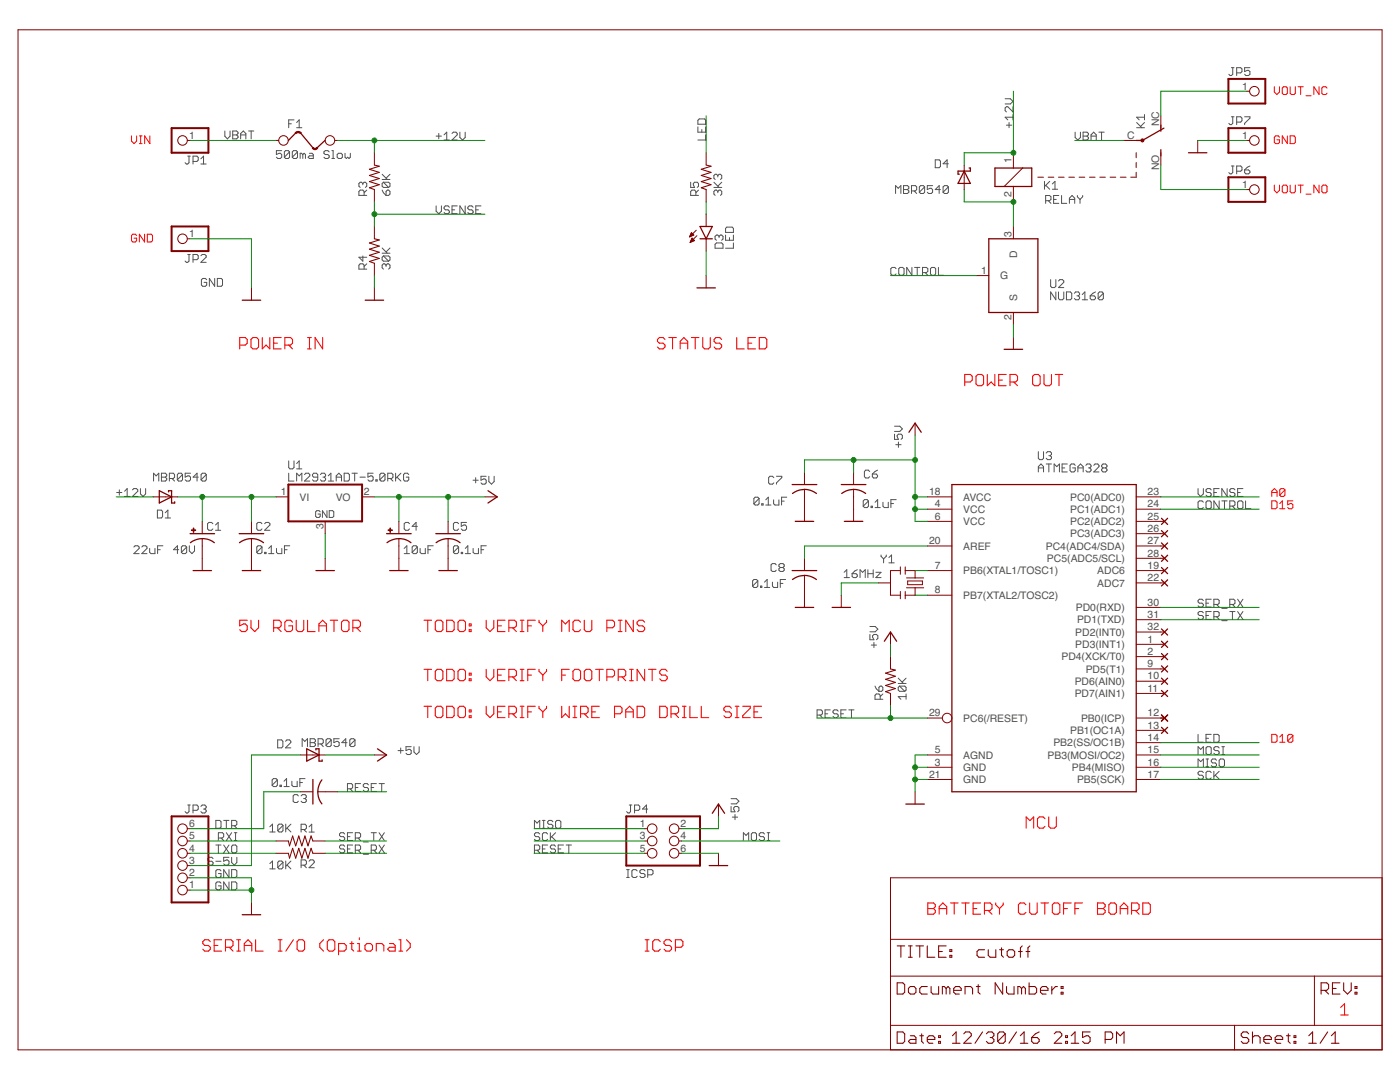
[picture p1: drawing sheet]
<svg xmlns="http://www.w3.org/2000/svg" width="279mm" height="216mm" viewBox="0 0 279 216" stroke-linecap="round" stroke-linejoin="round" font-family="sans-serif">
<defs><g id="words">
<g font-size="2.1" fill="#505050">
<text x="247.9" y="17.9">1</text>
<text x="37.7" y="27.7">1</text>
<text x="224.9" y="27.7">C</text>
<text x="231.3" y="25.2" transform="rotate(-90 231.3 25.2)">NC</text>
<text x="247.9" y="27.7">1</text>
<text x="201.9" y="32.6" transform="rotate(-90 201.9 32.6)">1</text>
<text x="231.3" y="33.9" transform="rotate(-90 231.3 33.9)">NO</text>
<text x="201.9" y="39.3" transform="rotate(-90 201.9 39.3)">2</text>
<text x="247.9" y="37.5">1</text>
<text x="37.7" y="47.3">1</text>
<text x="201.9" y="47.3" transform="rotate(-90 201.9 47.3)">3</text>
<text x="203" y="51.4" transform="rotate(-90 203 51.4)">D</text>
<text x="195.8" y="54.7">1</text>
<text x="199.6" y="55.7">G</text>
<text x="201.9" y="63.9" transform="rotate(-90 201.9 63.9)">2</text>
<text x="203" y="60.1" transform="rotate(-90 203 60.1)">S</text>
<text x="56" y="98.8">1</text>
<text x="59.8" y="99.9">VI</text>
<text x="67" y="99.9">VO</text>
<text x="72.6" y="98.8">2</text>
<text x="185.4" y="98.8">18</text>
<text x="186.6" y="101.2">4</text>
<text x="192.2" y="99.9">AVCC</text>
<text x="213.6" y="99.9">PC0(ADC0)</text>
<text x="229" y="98.8">23</text>
<text x="229" y="101.2">24</text>
<text x="64.6" y="105.6" transform="rotate(-90 64.6 105.6)">3</text>
<text x="186.6" y="103.7">6</text>
<text x="192.2" y="102.3">VCC</text>
<text x="192.2" y="104.8">VCC</text>
<text x="213.6" y="102.3">PC1(ADC1)</text>
<text x="213.6" y="104.8">PC2(ADC2)</text>
<text x="213.6" y="107.2">PC3(ADC3)</text>
<text x="229" y="103.7">25</text>
<text x="229" y="106.2">26</text>
<text x="185.4" y="108.6">20</text>
<text x="186.6" y="113.5">7</text>
<text x="192.2" y="109.7">AREF</text>
<text x="208.7" y="109.7">PC4(ADC4/SDA)</text>
<text x="209" y="112.1">PC5(ADC5/SCL)</text>
<text x="229" y="113.5">19</text>
<text x="229" y="108.6">27</text>
<text x="229" y="111.1">28</text>
<text x="186.6" y="118.4">8</text>
<text x="192.2" y="114.6">PB6(XTAL1/TOSC1)</text>
<text x="192.2" y="119.5">PB7(XTAL2/TOSC2)</text>
<text x="219" y="114.6">ADC6</text>
<text x="219" y="117.1">ADC7</text>
<text x="229" y="116">22</text>
<text x="214.7" y="122">PD0(RXD)</text>
<text x="214.9" y="124.4">PD1(TXD)</text>
<text x="229" y="120.9">30</text>
<text x="229" y="123.3">31</text>
<text x="229" y="125.8">32</text>
<text x="211.8" y="131.8">PD4(XCK/T0)</text>
<text x="214.6" y="126.9">PD2(INT0)</text>
<text x="214.6" y="129.3">PD3(INT1)</text>
<text x="229" y="128.2">1</text>
<text x="229" y="130.7">2</text>
<text x="214.5" y="136.7">PD6(AIN0)</text>
<text x="216.7" y="134.2">PD5(T1)</text>
<text x="229" y="133.1">9</text>
<text x="229" y="135.6">10</text>
<text x="185.4" y="142.9">29</text>
<text x="214.5" y="139.1">PD7(AIN1)</text>
<text x="229" y="142.9">12</text>
<text x="229" y="138">11</text>
<text x="192.2" y="144">PC6(/RESET)</text>
<text x="210.2" y="148.9">PB2(SS/OC1B)</text>
<text x="213.6" y="146.5">PB1(OC1A)</text>
<text x="215.7" y="144">PB0(ICP)</text>
<text x="229" y="145.4">13</text>
<text x="229" y="147.8">14</text>
<text x="185.4" y="155.2">21</text>
<text x="186.6" y="150.3">5</text>
<text x="186.6" y="152.7">3</text>
<text x="192.2" y="151.4">AGND</text>
<text x="192.2" y="153.8">GND</text>
<text x="209.1" y="151.4">PB3(MOSI/OC2)</text>
<text x="213.9" y="153.8">PB4(MISO)</text>
<text x="229" y="150.3">15</text>
<text x="229" y="152.7">16</text>
<text x="229" y="155.2">17</text>
<text x="192.2" y="156.3">GND</text>
<text x="214.9" y="156.3">PB5(SCK)</text>
<text x="37.7" y="167.5">5</text>
<text x="37.7" y="165">6</text>
<text x="127.7" y="165">1</text>
<text x="127.7" y="167.5">3</text>
<text x="135.8" y="165">2</text>
<text x="135.8" y="167.5">4</text>
<text x="37.7" y="172.4">3</text>
<text x="37.7" y="169.9">4</text>
<text x="127.7" y="169.9">5</text>
<text x="135.8" y="169.9">6</text>
<text x="37.7" y="177.3">1</text>
<text x="37.7" y="174.8">2</text>
</g>
</g></defs>
<path d="M207.1 35.4h1.1M209.2 35.4h1.1M211.3 35.4h1M213.3 35.4h1.1M215.4 35.4h1.1M217.4 35.4h1.1M219.5 35.4h1.1M221.6 35.4h1.1M223.6 35.4h1.1M226.8 30.5v1M226.8 32.4v1M226.8 34.4v1h-1.1" fill="none" stroke="#808000" stroke-width=".25"/>
<g fill="none" stroke="#f00" stroke-width=".21">
<path d="M47.8 68.9h1.2l.3-.4v-.8l-.3-.3h-1.2v2.2M50.5 67.4h.7l.4 .3v1.5l-.4 .4h-.7l-.4-.4v-1.5zM52.3 67.4v2.2l.8-.7 .7 .7v-2.2M54.6 68.5h.8M56.1 67.4h-1.5v2.2h1.5M56.9 68.9h1.1l.4-.4v-.8l-.4-.3h-1.1v2.2M57.6 68.9l.8 .7M61.4 67.4h.7M61.4 69.6h.7M61.8 67.4v2.2M64.4 67.4v2.2l-1.5-2.2v2.2M132.7 67.7l-.4-.3h-.7l-.4 .3v.4l.4 .4h.7l.4 .4v.3l-.4 .4h-.7l-.4-.4"/>
<path d="M133.5 67.4h1.5M134.2 67.4v2.2M135.7 68.5h1.5M135.7 69.6v-1.5l.8-.7 .7 .7v1.5M138 67.4h1.5M138.7 67.4v2.2M140.3 67.4v1.8l.3 .4h.8l.4-.4v-1.8M144 67.7l-.4-.3h-.7l-.4 .3v.4l.4 .4h.7l.4 .4v.3l-.4 .4h-.7l-.4-.4M147 67.4v2.2h1.5M149.3 68.5h.7M150.8 67.4h-1.5v2.2h1.5M151.5 67.4h1.2l.3 .3v1.5l-.3 .4h-1.2z"/>
<path d="M192.5 76.2h1.2l.3-.4v-.7l-.3-.4h-1.2v2.3M194.8 75.1l.4-.4h.7l.4 .4v1.5l-.4 .4h-.7l-.4-.4zM197 74.7v2.3l.8-.8 .7 .8v-2.3M199.3 75.8h.7M200.8 74.7h-1.5v2.3h1.5M201.6 76.2h1.1l.4-.4v-.7l-.4-.4h-1.1v2.3M202.3 76.2l.8 .8M206.1 75.1l.4-.4h.7l.4 .4v1.5l-.4 .4h-.7l-.4-.4zM208.3 74.7v1.9l.4 .4h.8l.3-.4v-1.9M210.6 74.7h1.5M211.3 74.7v2.3M49.3 123.8h-1.5v1.1l.8-.4h.4l.3 .4v.7l-.3 .4h-.8l-.4-.4"/>
<path d="M50.1 123.8v1.5l.7 .7 .8-.7v-1.5M54.6 125.3h1.1l.4-.4v-.8l-.4-.3h-1.1v2.2M55.4 125.3l.7 .7M58.4 124.1l-.4-.3h-.8l-.3 .3v1.5l.3 .4h.8l.4-.4v-.7h-.8M59.1 123.8v1.8l.4 .4h.8l.3-.4v-1.8M61.4 123.8v2.2h1.5M63.6 124.9h1.6M63.6 126v-1.5l.8-.7 .8 .7v1.5M65.9 123.8h1.5M66.7 123.8v2.2M68.5 123.8h.8l.4 .3v1.5l-.4 .4h-.8l-.3-.4v-1.5zM70.4 125.3h1.1l.4-.4v-.8l-.4-.3h-1.1v2.2"/>
<path d="M71.2 125.3l.7 .7M84.6 123.8h1.5M84.6 133.6h1.5M85.4 123.8v2.2M85.4 133.6v2.2M86.9 124.1l.3-.3h.8l.4 .3v1.5l-.4 .4h-.8l-.3-.4zM87.2 133.6h.8l.4 .3v1.5l-.4 .4h-.8l-.3-.4v-1.5zM89.1 123.8h1.2l.3 .3v1.5l-.3 .4h-1.2zM89.1 133.6h1.2l.3 .3v1.5l-.3 .4h-1.2zM91.8 133.6h.7l.4 .3v1.5l-.4 .4h-.7l-.4-.4v-1.5zM91.8 123.8h.7l.4 .3v1.5l-.4 .4h-.7l-.4-.4v-1.5zM93.6 124.5h.4v.4h-.4z"/>
<path d="M93.6 125.6h.4v.4h-.4zM93.6 135.4h.4v.4h-.4zM93.6 134.3h.4v.4h-.4zM97 123.8v1.5l.8 .7 .8-.7v-1.5M97 133.6v1.5l.8 .7 .8-.7v-1.5M99.3 124.9h.8M99.3 134.7h.8M100.8 123.8h-1.5v2.2h1.5M100.8 133.6h-1.5v2.2h1.5M101.6 125.3h1.1l.4-.4v-.8l-.4-.3h-1.1v2.2M101.6 135.1h1.1l.4-.4v-.8l-.4-.3h-1.1v2.2M102.3 135.1l.8 .7"/>
<path d="M102.3 125.3l.8 .7M103.8 123.8h.8M103.8 126h.8M103.8 133.6h.8M103.8 135.8h.8M104.2 123.8v2.2M104.2 133.6v2.2M105.3 124.9h.8M105.3 134.7h.8M106.8 123.8h-1.5v2.2M106.8 133.6h-1.5v2.2M107.6 123.8v.3l.7 .8"/>
<path d="M107.6 133.6v.3l.7 .8M108.3 124.9v1.1M108.3 134.7v1.1M109.1 133.6v.3l-.8 .8M109.1 123.8v.3l-.8 .8M112.1 134.7h.7M112.1 126v-2.2l.7 .7 .8-.7v2.2M113.6 133.6h-1.5v2.2M114.7 133.6h.8l.4 .3v1.5l-.4 .4h-.8l-.4-.4v-1.5zM115.9 124.1l-.4-.3h-.8l-.4 .3v1.5l.4 .4h.8l.4-.4M116.6 123.8v1.8l.4 .4h.7l.4-.4v-1.8M117 133.6h.7l.4 .3v1.5l-.4 .4h-.7l-.4-.4v-1.5z"/>
<path d="M118.9 133.6h1.5M119.6 133.6v2.2M121.1 125.3h1.2l.3-.4v-.8l-.3-.3h-1.2v2.2M121.1 135.1h1.2l.3-.4v-.8l-.3-.3h-1.2v2.2M123.4 123.8h.7M123.4 126h.7M123.4 135.1h1.1l.4-.4v-.8l-.4-.3h-1.1v2.2M123.8 123.8v2.2M124.1 135.1l.8 .7M125.6 133.6h.8M125.6 135.8h.8M126 133.6v2.2"/>
<path d="M126.4 123.8v2.2l-1.5-2.2v2.2M128.7 124.1l-.4-.3h-.8l-.4 .3v.4l.4 .4h.8l.4 .4v.3l-.4 .4h-.8l-.4-.4M128.7 133.6v2.2l-1.6-2.2v2.2M129.4 133.6h1.5M130.2 133.6v2.2M133.2 133.9l-.4-.3h-.8l-.3 .3v.4l.3 .4h.8l.4 .4v.3l-.4 .4h-.8l-.3-.4M84.6 140.9h1.5M85.4 140.9v2.3M86.9 141.3l.3-.4h.8l.4 .4v1.5l-.4 .4h-.8l-.3-.4zM89.1 140.9h1.2l.3 .4v1.5l-.3 .4h-1.2zM91.8 140.9h.7l.4 .4v1.5l-.4 .4h-.7l-.4-.4v-1.5zM93.6 141.7h.4v.3h-.4z"/>
<path d="M93.6 142.8h.4v.4h-.4zM97 140.9v1.5l.8 .8 .8-.8v-1.5M99.3 142h.8M100.8 140.9h-1.5v2.3h1.5M101.6 142.4h1.1l.4-.4v-.7l-.4-.4h-1.1v2.3M102.3 142.4l.8 .8M103.8 140.9h.8M103.8 143.2h.8M104.2 140.9v2.3M105.3 142h.8M106.8 140.9h-1.5v2.3M107.6 140.9v.4l.7 .7"/>
<path d="M108.3 142v1.2M109.1 140.9v.4l-.8 .7M112.1 140.9v2.3l.7-.8 .8 .8v-2.3M114.3 140.9h.8M114.3 143.2h.8M114.7 140.9v2.3M115.9 142.4h1.1l.4-.4v-.7l-.4-.4h-1.1v2.3M116.6 142.4l.8 .8M118.1 142h.8M119.6 140.9h-1.5v2.3h1.5M122.6 142.4h1.2l.3-.4v-.7l-.3-.4h-1.2v2.3M124.9 143.2v-1.5l.7-.8 .8 .8v1.5"/>
<path d="M124.9 142h1.5M127.1 140.9h1.2l.4 .4v1.5l-.4 .4h-1.2zM131.7 140.9h1.1l.4 .4v1.5l-.4 .4h-1.1zM133.9 142.4h1.1l.4-.4v-.7l-.4-.4h-1.1v2.3M134.7 142.4l.7 .8M136.2 140.9h.7M136.2 143.2h.7M136.6 140.9v2.3M137.7 140.9v2.3h1.5M140 140.9v2.3h1.5M146 141.3l-.4-.4h-.8l-.3 .4v.4l.3 .3h.8l.4 .4v.4l-.4 .4h-.8l-.3-.4M146.7 140.9h.8"/>
<path d="M146.7 143.2h.8M147.1 140.9v2.3M148.2 140.9h1.5v.4l-1.5 1.5v.4h1.5M150.5 142h.7M152 140.9h-1.5v2.3h1.5M204.8 165.2v-2.2l.7 .7 .8-.7v2.2M208.6 163.4l-.4-.4h-.8l-.3 .4v1.5l.3 .3h.8l.4-.3M209.3 163v1.9l.4 .3h.7l.4-.3v-1.9M42 187.9l-.4-.4h-.7l-.4 .4v.4l.4 .4h.7l.4 .3v.4l-.4 .4h-.7l-.4-.4M42.7 188.7h.8M44.2 187.5h-1.5v2.3h1.5M45 189h1.1l.4-.3v-.8l-.4-.4h-1.1v2.3"/>
<path d="M45.7 189l.8 .8M47.2 189.8h.8M47.2 187.5h.8M47.6 187.5v2.3M48.7 188.7h1.5M48.7 189.8v-1.5l.8-.8 .7 .8v1.5M51 187.5v2.3h1.5M55.5 189.8h.8M55.5 187.5h.8M55.9 187.5v2.3M58.5 187.5l-1.5 2.3M59.3 187.9l.4-.4h.7l.4 .4v1.5l-.4 .4h-.7l-.4-.4z"/>
<path d="M64.6 187.5l-.8 .8v.7l.8 .8M65.7 187.5h.7l.4 .4v1.5l-.4 .4h-.7l-.4-.4v-1.5zM67.6 189.8h1.1l.4-.4v-.7l-.4-.4h-1.1v2.2M69.8 188.3h.8M70.2 187.9v1.5l.4 .4M71.3 189.8h.8M71.3 188.3h.4v1.5M71.7 187.1v.4M72.8 188.7l.4-.4h.8l.3 .4v.7l-.3 .4h-.8l-.4-.4zM75.1 189.8v-1.5h1.1l.4 .4v1.1M77.7 188.3h.8l.4 .4v1.1h-1.2l-.3-.4 .3-.4h1.2M79.6 189.8h.8"/>
<path d="M79.6 187.5h.4v2.3M81.1 187.5l.8 .8v.7l-.8 .8M128.8 189.8h.7M128.8 187.5h.7M129.1 187.5v2.3M131.8 187.9l-.4-.4h-.8l-.3 .4v1.5l.3 .4h.8l.4-.4M134 187.9l-.4-.4h-.7l-.4 .4v.4l.4 .4h.7l.4 .3v.4l-.4 .4h-.7l-.4-.4M134.8 189h1.1l.4-.3v-.8l-.4-.4h-1.1v2.3M185.2 180.2h1.1l.4 .3v.4l-.4 .4 .4 .4v.4l-.4 .3h-1.1zM185.2 181.3h1.1M187.4 181.3h1.5M187.4 182.4v-1.5l.8-.7 .7 .7v1.5"/>
<path d="M189.7 180.2h1.5M190.4 180.2v2.2M191.9 180.2h1.5M192.7 180.2v2.2M194.2 181.3h.7M195.7 180.2h-1.5v2.2h1.5M196.5 181.7h1.1l.4-.4v-.8l-.4-.3h-1.1v2.2M197.2 181.7l.8 .7M198.7 180.2v.3l.8 .8M199.5 181.3v1.1M200.2 180.2v.3l-.7 .8M204.7 180.5l-.3-.3h-.8l-.4 .3v1.6l.4 .3h.8l.3-.3"/>
<path d="M205.5 180.2v1.9l.4 .3h.7l.4-.3v-1.9M207.8 180.2h1.5M208.5 180.2v2.2M210 180.5l.4-.3h.7l.4 .3v1.6l-.4 .3h-.7l-.4-.3zM212.3 181.3h.7M213.8 180.2h-1.5v2.2M214.5 181.3h.8M216 180.2h-1.5v2.2M219 180.2h1.2l.4 .3v.4l-.4 .4 .4 .4v.4l-.4 .3h-1.2zM219 181.3h1.2M221.3 180.5l.4-.3h.7l.4 .3v1.6l-.4 .3h-.7l-.4-.3zM223.6 181.3h1.5"/>
<path d="M223.6 182.4v-1.5l.7-.7 .8 .7v1.5M225.8 181.7h1.1l.4-.4v-.8l-.4-.3h-1.1v2.2M226.6 181.7l.7 .7M228.1 180.2h1.1l.4 .3v1.6l-.4 .3h-1.1zM267.6 201l.7-.7v2.2M267.6 202.5h1.5"/>
</g>
<g fill="none" stroke="#f00" stroke-width=".2">
<path d="M254.3 17.3v1.1l.5 .5 .6-.5v-1.1M255.9 17.6l.3-.3h.5l.2 .3v1l-.2 .3h-.5l-.3-.3zM257.5 17.3v1.3l.2 .3h.6l.2-.3v-1.3M259.1 17.3h1M259.6 17.3v1.6M260.6 19.1h1.1M263.2 17.3v1.6l-1-1.6v1.6M264.8 17.6l-.2-.3h-.5l-.3 .3v1l.3 .3h.5l.2-.3M26.2 27.1v1.1l.6 .5 .5-.5v-1.1M27.8 27.1h.5M27.8 28.7h.5M28.1 27.1v1.6"/>
<path d="M29.9 27.1v1.6l-1-1.6v1.6M254.3 36.9v1.1l.5 .5 .6-.5v-1.1M255.4 27.4l-.3-.3h-.5l-.3 .3v1l.3 .3h.5l.3-.3v-.5h-.6M256.2 36.9h.5l.2 .3v1l-.2 .3h-.5l-.3-.3v-1zM256.9 27.1v1.6l-1-1.6v1.6M257.5 27.1h.8l.2 .3v1l-.2 .3h-.8zM257.5 36.9v1.3l.2 .3h.6l.2-.3v-1.3M259.1 36.9h1M259.6 36.9v1.6M260.6 38.7h1.1M263.2 36.9v1.6l-1-1.6v1.6M264.1 36.9h.5l.2 .3v1l-.2 .3h-.5l-.3-.3v-1z"/>
<path d="M27.3 47l-.3-.3h-.5l-.3 .3v1l.3 .3h.5l.3-.3v-.5h-.5M28.9 46.7v1.6l-1.1-1.6v1.6M29.4 46.7h.8l.2 .3v1l-.2 .3h-.8zM253.8 99.1v-1.1l.5-.5 .6 .5v1.1M253.8 99.9h.8l.3 .3v1.1l-.3 .2h-.8zM253.8 98.3h1.1M256.4 97.7l-.2-.2h-.5l-.3 .2v1.1M256.4 97.7v1.1l-.2 .3h-.5l-.3-.3M256.4 97.7l-1 1.1M258 99.9h-1v.8l.5-.2h.3l.2 .2v.6l-.2 .2h-.6l-.2-.2M255.4 101.5h1M255.4 100.5l.5-.6v1.6"/>
<path d="M253.8 146.5h.8l.3 .3v1l-.3 .3h-.8zM255.4 147.1l.5-.6v1.6M255.4 148.1h1M258 146.8l-.2-.3h-.6l-.2 .3v1M258 146.8v1l-.2 .3h-.6l-.2-.3M258 146.8l-1 1"/>
</g>
<g fill="none" stroke="#505050" stroke-width=".2">
<path d="M200.6 19.7h1l.6 .5-.6 .5h-1M245.7 13.5h.6M246 13.5v1.3l-.3 .3h-.2l-.3-.3M246.8 14.5h.8l.3-.2v-.5l-.3-.3h-.8v1.6M249.4 13.5h-1v.8l.8-.3 .2 .3v.5l-.2 .3h-.6l-.2-.3M37.5 31.2h.5M37.7 31.2v1.3l-.2 .2h-.3l-.3-.2M38.5 32.2h.8l.3-.3v-.5l-.3-.2h-.8v1.5M40.1 32.7h1M40.1 31.7l.5-.5v1.5M44.9 26.1v1.1l.5 .5 .5-.5v-1.1M46.4 26.1h.8l.3 .3v.2l-.3 .3 .3 .3v.2l-.3 .3h-.8z"/>
<path d="M46.4 26.9h.8M48 26.9h1.1M48 27.7v-1.1l.6-.5 .5 .5v1.1M49.6 26.1h1.1M50.1 26.1v1.6M56.2 30.1h-1v.7l.5-.2h.2l.3 .2v.6l-.3 .2h-.5l-.2-.2M57.6 24.7h.5M57.8 30.3l-.3-.2h-.5l-.3 .2v1.1M57.8 30.3v1.1l-.3 .2h-.5l-.3-.2M57.8 30.3l-1.1 1.1M58.7 23.9h-1.1v1.6M59.2 24.4l.5-.5v1.6"/>
<path d="M59.2 25.5h1M59.4 30.3l-.3-.2h-.5l-.3 .2v1.1M59.4 30.3v1.1l-.3 .2h-.5l-.3-.2M59.4 30.3l-1.1 1.1M60.4 30.8l-.2-.2h-.3v1M60.4 30.8v.8M60.4 30.8l.3-.2 .3 .2v.8M61.7 30.6h.6l.2 .2v.8h-.8l-.2-.2 .2-.3h.8M65.7 30.3l-.3-.2h-.5l-.3 .2v.3l.3 .2h.5l.3 .3v.3l-.3 .2h-.5l-.3-.2M66.2 30.1h.3v1.5M66.2 31.6h.6M67.5 30.6h.6l.2 .2v.6l-.2 .2h-.6l-.2-.2v-.6z"/>
<path d="M68.9 30.6v.8l.2 .2 .3-.2 .3 .2 .2-.2v-.8M72.4 36.6l-.3-.2h-.2l-.3 .2v.5l.3 .3M72.4 36.6l.3-.2h.2l.3 .2v.5l-.3 .3M72.4 36.6v.3M72.7 39v-.8l-.3-.3h-.5l-.3 .3v.8h1.6M73.2 37.9l-.5 .6M76.3 37.9l.2 .6 .5 .5M76.3 35.8h1.5M76.3 34.8l1 1M76.5 36.4l-.2 .2v.5l.2 .3h1.1M76.5 36.4h1.1l.2 .2v.5l-.2 .3M76.5 36.4l1.1 1"/>
<path d="M77.3 37.9h.3l.2 .3v.5l-.2 .3h-.6v-.8zM77.8 34.8l-.8 .8M87 27.2h1.1M87.6 26.6v1.1M88.6 26.9l.6-.5v1.5M88.6 27.9h1.1M90.2 26.6l.3-.2h.5l.2 .2v.3l-1 1h1M91.8 26.4v1l.5 .5 .5-.5v-1M137.8 36.4v1h.8l-.2-.8 .2-.2h.5l.3 .2v.5l-.3 .3M138.9 39v-.8l-.3-.3h-.5l-.3 .3v.8h1.6M139.3 25.3v1.1h1.5v-1.1M139.3 24l.3-.3h1l.2 .3v.8h-1.5z"/>
<path d="M139.4 37.9l-.5 .6M140.1 25.8v.6M140.8 26.9v1h-1.5M142.5 37.4h1.5M142.5 36.4l1 1M143.3 38.2l-.3-.3h-.3l-.2 .3v.5l.2 .3M143.3 35l-.3-.2h-.3l-.2 .2v.6l.2 .2M143.3 38.2l.2-.3h.3l.2 .3v.5l-.2 .3M143.3 35v.3M143.3 38.2v.3M143.3 35l.2-.2h.3l.2 .2v.6l-.2 .2M144 36.4l-.7 .7"/>
<path d="M178.7 38.6v-1.6l.6 .6 .5-.6v1.6M180.3 37h.8l.3 .3v.3l-.3 .2 .3 .3v.3l-.3 .2h-.8zM180.3 37.8h.8M181.9 38.1h.8l.2-.3v-.5l-.2-.3h-.8v1.6M182.4 38.1l.5 .5M184.5 37.3l-.2-.3h-.6l-.2 .3v1.1M184.5 37.3v1.1l-.2 .2h-.6l-.2-.2M184.5 37.3l-1 1.1M186.1 37h-1v.8l.7-.2 .3 .2v.6l-.3 .2h-.5l-.2-.2M186.6 31.9h.8l.3 .3v1l-.3 .3h-.8zM187.7 37.8h-1.1l.8-.8v1.6M189.3 37.3l-.3-.3h-.5l-.3 .3v1.1"/>
<path d="M189.3 37.3v1.1l-.3 .2h-.5l-.3-.2M189.3 37.3l-1.1 1.1M189.3 32.7h-1.1l.8-.8v1.6M200.9 25h1M201.4 24.4v1.1M202.2 21.3v1l-1.1-1h-.2l-.3 .2v.6l.3 .2M202.2 23.4h-1.6l.5 .5M202.2 22.9v1M208.4 36.2v1.6M208.7 37l.8 .8M209.5 36.2l-1.1 1M210 36.7l.5-.5v1.6"/>
<path d="M210 37.8h1.1M210.3 39.8h.5M211.3 39h-1v1.6h1M211.9 39v1.6h1M213.4 39.8h1.1M214.6 26.4v1l.5 .5 .5-.5v-1M215 39v.3l.5 .5M215.5 39.8v.8M216.1 39v.3l-.6 .5M216.2 27.2h.7M216.2 26.4h.7l.3 .2v.3l-.3 .3 .3 .2v.3l-.3 .2h-.7zM217.7 27.9v-1l.6-.5 .5 .5v1"/>
<path d="M217.7 27.2h1.1M219.3 26.4h1.1M219.8 26.4v1.5M226.8 25.5h1.6M226.8 24.4l1.1 1.1M228.4 24.4l-.8 .8M228.4 23.4h-1.6l.6 .5M228.4 22.9v1M245.7 33.1h.6M245.7 23.3h.6M246 23.3v1.3l-.3 .3h-.2l-.3-.3M246 33.1v1.3l-.3 .3h-.2l-.3-.3"/>
<path d="M246.8 24.4h.8l.3-.3v-.5l-.3-.3h-.8v1.6M246.8 34.2h.8l.3-.3v-.5l-.3-.3h-.8v1.6M248.4 23.3h1v.3l-1 1v.3M248.4 33.9h.8l.2 .3v.2l-.2 .3h-.6l-.2-.3zM249.4 33.1l-.5 .3-.5 .5M37.5 50.8h.5M37.7 50.8v1.3l-.2 .2h-.3l-.3-.2M38.5 51.8h.8l.3-.2v-.6l-.3-.2h-.8v1.5M40.1 51l.3-.2h.5l.2 .2v.3l-1 1h1M41.3 55.8l-.3-.2h-.5l-.3 .2v1.1l.3 .2h.5l.3-.2v-.6h-.6M42.8 55.6v1.5l-1-1.5v1.5M43.4 55.6h.8l.2 .2v1.1l-.2 .2h-.8z"/>
<path d="M72.4 51.1v1l-.8-.8h1.6M72.7 53.7v-.8l-.3-.3h-.5l-.3 .3v.8h1.6M73.2 52.6l-.5 .6M76.3 50.5h1.5M76.3 49.5l1 1M76.5 51.1l1.1 1M76.5 51.1h1.1l.2 .2v.6l-.2 .2M76.5 51.1l-.2 .2v.6l.2 .2h1.1M77 52.9l.3-.3h.3l.2 .3v.5l-.2 .3M77 52.9v.3M77 52.9l-.2-.3h-.3l-.2 .3v.5l.2 .3M77.8 49.5l-.8 .8"/>
<path d="M87 41.1v1l.6 .6 .5-.6v-1M89.7 41.4l-.3-.3h-.5l-.3 .3v.2l.3 .3h.5l.3 .2v.3l-.3 .3h-.5l-.3-.3M90.2 41.9h.5M91.2 41.1h-1v1.6h1M92.8 41.1v1.6l-1-1.6v1.6M94.4 41.4l-.3-.3h-.5l-.2 .3v.2l.2 .3h.5l.3 .2v.3l-.3 .3h-.5l-.2-.3M95 41.9h.5M96 41.1h-1v1.6h1M143 48.5h1l.3 .2v.8h-1.6v-.8zM143.5 47.2l.3-.3h.2l.3 .3v.5l-.3 .2M143.5 47.2l-.3-.3h-.2l-.3 .3v.5l.3 .2M143.5 47.2v.2"/>
<path d="M144.8 45.6l.3-.3h1l.3 .3v.8h-1.6zM144.8 46.9v1h1.6v-1M145.6 47.4v.5M146.4 48.5v1h-1.6M178.8 53.6l-.2-.2h-.5l-.3 .2v1.1l.3 .2h.5l.2-.2M179.6 53.4h.5l.3 .2v1.1l-.3 .2h-.5l-.2-.2v-1.1zM182 53.4v1.5l-1-1.5v1.5M182.5 53.4h1.1M183 53.4v1.5M184.1 54.4h.8l.3-.3v-.5l-.3-.2h-.8v1.5M184.6 54.4l.6 .5M185.9 53.4h.6l.2 .2v1.1l-.2 .2h-.6l-.2-.2v-1.1z"/>
<path d="M187.3 53.4v1.5h1M208.7 40h.8l.2-.2v-.5l-.2-.3h-.8v1.6M209.2 40l.5 .6M209.7 55.8v1.3l.2 .3h.6l.2-.3v-1.3M210.7 58.3v1.5l-1-1.5v1.5M211.2 58.3v1.3l.3 .2h.5l.3-.2v-1.3M211.2 56.1l.3-.3h.5l.3 .3v.2l-1.1 1.1h1.1M212.8 58.3h.8l.3 .2v1.1l-.3 .2h-.8zM213.4 40.6v-1.1l.6-.5 .5 .5v1.1M214.4 58.5l.3-.2h.5l.3 .2v.3l-.3 .2M214.9 59h.3M215.2 59l.3 .3v.3l-.3 .2h-.5l-.3-.2"/>
<path d="M216 59.8h1M216 58.8l.5-.5v1.5M217.6 59h.8l.2 .3v.3l-.2 .2h-.6l-.2-.2zM218.6 58.3l-1 .7M220.2 58.5v1.1l-.3 .2h-.5l-.2-.2M220.2 58.5l-.3-.2h-.5l-.2 .2v1.1M220.2 58.5l-1 1.1M23.3 98.3h1M23.8 97.7v1.1M24.9 98l.5-.5v1.6M24.9 99.1h1M26.4 97.7l.3-.2h.5l.3 .2v.3l-1.1 1.1h1.1"/>
<path d="M28 97.5v1.1l.6 .5 .5-.5v-1.1M30.6 96v-1.6l.6 .6 .5-.6v1.6M32.2 94.4h.8l.3 .3v.3l-.3 .2 .3 .3v.2l-.3 .3h-.8zM32.2 95.2h.8M33.8 95.5h.8l.2-.3v-.5l-.2-.3h-.8v1.6M34.3 95.5l.5 .5M36.4 94.7v1l-.2 .3h-.6l-.2-.3M36.4 94.7l-.2-.3h-.6l-.2 .3v1M36.4 94.7l-1 1M38 94.4h-1v.8l.5-.2h.2l.3 .2v.5l-.3 .3h-.5l-.2-.3M39.6 95.2h-1.1l.8-.8v1.6M41.2 94.7l-1.1 1"/>
<path d="M41.2 94.7v1l-.3 .3h-.5l-.3-.3M41.2 94.7l-.3-.3h-.5l-.3 .3v1M57.6 92v1.3l.3 .3h.5l.3-.3v-1.3M57.6 94.4v1.6h1.1M59.2 96v-1.6l.5 .6 .5-.6v1.6M59.2 92.5l.5-.5v1.6M59.2 93.6h1M60.8 94.7l.2-.3h.6l.2 .3v.3l-1 1h1M63.4 95.2h-.8l-.2-.2v-.3l.2-.3h.5l.3 .3v1l-.3 .3h-.5l-.2-.3M63.9 94.7l.3-.3h.5l.3 .3v.3l-.3 .2M64.5 95.2h.2M64.7 95.2l.3 .3v.2l-.3 .3h-.5l-.3-.3"/>
<path d="M65.5 96h1.1M65.5 95l.5-.6v1.6M67.1 95.2h1.1M67.1 96v-1l.5-.6 .6 .6v1M68.7 94.4h.8l.2 .3v1l-.2 .3h-.8zM70.3 94.4h1M70.8 94.4v1.6M71.8 95.2h1.1M74.5 94.4h-1.1v.8l.6-.2h.2l.3 .2v.5l-.3 .3h-.5l-.3-.3M75 95.7h.3v.3h-.3zM76.8 94.7v1l-.2 .3h-.5l-.3-.3M76.8 94.7l-.2-.3h-.5l-.3 .3v1"/>
<path d="M76.8 94.7l-1 1M77.4 95.5h.8l.2-.3v-.5l-.2-.3h-.8v1.6M77.9 95.5l.5 .5M79 94.4v1.6M79.2 95.2l.8 .8M80 94.4l-1 1.1M81.6 94.7l-.3-.3h-.5l-.3 .3v1l.3 .3h.5l.3-.3v-.5h-.5M94.4 95.8h1M94.9 95.3v1.1M97 95h-1v.8l.5-.2h.3l.2 .2v.6l-.2 .2h-.6l-.2-.2M97.6 95v1.1l.5 .5 .5-.5v-1.1M151.5 99.5l-.3-.3h-.5l-.2 .3v1"/>
<path d="M151.5 99.5v1l-.3 .3h-.5l-.2-.3M151.5 99.5l-1 1M152.8 99.7l.5-.5v1.6M154.4 99.7v.8l.3 .3h.7v-1.1M154.4 95.3l-.2-.3h-.6l-.2 .3v1.1l.2 .2h.6l.2-.2M155 95h1v.3l-1 1.1v.2M156 100h.5M157 99.2h-1v1.6M173.3 100l-.2-.3h-.6l-.2 .3v1M173.3 100v1l-.2 .3h-.6l-.2-.3M173.3 100l-1 1M173.6 94.1l-.3-.3h-.5l-.3 .3v1l.3 .3h.5l.3-.3"/>
<path d="M174.1 94.6h.8l.2 .3v.2l-.2 .3h-.6l-.2-.3zM175.1 93.8l-1 .8M178.5 86.6v1.1h.8l-.3-.6v-.2l.3-.3h.5l.3 .3v.5l-.3 .3M178.5 85h1.1l.5 .6-.5 .5h-1.1M178.8 88.7h1M178.9 99.7h-1.1v1.6M179.3 88.2v1.1M207.2 90.1v1.3l.3 .3h.5l.3-.3v-1.3M207.2 94.2v-1.1l.6-.5 .5 .5v1.1M207.2 93.4h1.1M208.8 92.6h1M208.8 90.4l.3-.3h.5l.2 .3v.3l-.2 .2"/>
<path d="M209.3 92.6v1.6M209.3 90.9h.3M209.6 90.9l.2 .3v.2l-.2 .3h-.5l-.3-.3M210.4 94.2v-1.6l.5 .5 .5-.5v1.6M212 93.4h.5M213 92.6h-1v1.6h1M214.6 92.9l-.3-.3h-.5l-.2 .3v1l.2 .3h.5l.3-.3v-.5h-.5M215.1 93.4h1.1M215.1 94.2v-1.1l.5-.5 .6 .5v1.1M216.7 92.9l.3-.3h.5l.2 .3v.2l-.2 .3M217.2 93.4h.3M217.5 93.4l.2 .2v.3l-.2 .3h-.5l-.3-.3"/>
<path d="M218.3 92.9l.2-.3h.6l.2 .3v.2l-1 1.1h1M220.1 93.4h.5M220.1 93.4l-.2-.3v-.2l.2-.3h.5l.3 .3v.2l-.3 .3M220.1 93.4l-.2 .2v.3l.2 .3h.5l.3-.3v-.3l-.3-.2M239.1 97.5v1.1l.5 .5 .6-.5v-1.1M240.9 99.9h.6l.2 .3v1.1l-.2 .2h-.6l-.2-.2v-1.1zM241.7 97.7l-.2-.2h-.6l-.2 .2v.3l.2 .3h.6l.2 .3v.2l-.2 .3h-.6l-.2-.3M242.3 98.3h.5M243.3 97.5h-1v1.6h1M243.3 99.9v1.6l-1-1.6v1.6M243.8 99.9h1.1M244.4 99.9v1.6"/>
<path d="M244.9 97.5v1.6l-1.1-1.6v1.6M246.5 97.7l-.3-.2h-.5l-.3 .2v.3l.3 .3h.5l.3 .3v.2l-.3 .3h-.5l-.3-.3M247 98.3h.5M248.1 97.5h-1.1v1.6h1.1M248.6 99.9v1.6h1M26.7 109.2l.3-.3h.5l.3 .3v.2l-1.1 1.1h1.1M28.3 109.2l.3-.3h.5l.2 .3v.2l-1 1.1h1M29.9 109.4v.8l.2 .3h.8v-1.1M31.4 101.8h.8l.2 .2v1.1l-.2 .3h-.8zM31.5 109.7h.5M32.5 108.9h-1v1.6M33 103.4h1"/>
<path d="M33 102.3l.5-.5v1.6M35.7 109.7h-1.1l.8-.8v1.6M37.3 109.2l-.3-.3h-.5l-.3 .3v1M37.3 109.2v1l-.3 .3h-.5l-.3-.3M37.3 109.2l-1.1 1M37.8 108.9v1l.5 .6 .5-.6v-1M42.5 104.5l-.3-.3h-.5l-.3 .3v1l.3 .3h.5l.3-.3M43 105.8h1M43 104.8l.5-.6v1.6M52.3 104.5l-.3-.3h-.5l-.3 .3v1l.3 .3h.5l.3-.3M52.3 109.2l-.3-.3h-.5l-.3 .3v1M52.3 109.2v1l-.3 .3h-.5l-.3-.3"/>
<path d="M52.3 109.2l-1.1 1M52.8 110.2h.3v.3h-.3zM52.8 104.5l.3-.3h.5l.3 .3v.3l-1.1 1h1.1M53.6 110.5h1.1M53.6 109.4l.5-.5v1.6M55.2 109.4v.8l.3 .3h.7v-1.1M56.8 109.7h.5M57.8 108.9h-1v1.6M63.9 102.1l-.2-.2h-.5l-.2 .2v.9l.2 .3h.5l.2-.3v-.4h-.4M65.3 101.9v1.4l-1-1.4v1.4M65.7 101.9h.7l.2 .2v.9l-.2 .3h-.7zM80.7 110.5h1"/>
<path d="M80.7 109.4l.5-.5v1.6M81.7 104.5l-.3-.3h-.5l-.2 .3v1l.2 .3h.5l.3-.3M83.3 109.2l-.3-.3h-.5l-.2 .3v1M83.3 109.2v1l-.3 .3h-.5l-.2-.3M83.3 109.2l-1 1M83.3 105h-1l.7-.8v1.6M83.8 109.4v.8l.3 .3h.8v-1.1M85.4 109.7h.5M86.5 108.9h-1.1v1.6M91.5 109.2l-.2-.3h-.6l-.2 .3v1M91.5 109.2v1l-.2 .3h-.6l-.2-.3M91.5 104.5l-.2-.3h-.6l-.2 .3v1l.2 .3h.6l.2-.3"/>
<path d="M91.5 109.2l-1 1M92.1 110.2h.2v.3h-.2zM92.9 110.5h1M92.9 109.4l.5-.5v1.6M93.1 104.2h-1v.8l.5-.2h.2l.3 .2v.5l-.3 .3h-.5l-.2-.3M94.4 109.4v.8l.3 .3h.8v-1.1M96 109.7h.5M97 108.9h-1v1.6M151.2 115.9l-.2-.3h-.5l-.3 .3v1M151.2 115.9v1l-.2 .3h-.5l-.3-.3M151.2 115.9l-1 1M151.8 116.9h.2v.3h-.2z"/>
<path d="M152 100.5h.3v.3h-.3zM152.6 117.2h1M152.6 116.2l.5-.6v1.6M152.8 100.8h1.1M154.2 116.2v.7l.2 .3h.8v-1M154.9 112.7l-.2-.2h-.6l-.2 .2v1.1l.2 .2h.6l.2-.2M155.7 113.2l-.3-.2v-.3l.3-.2h.6l.2 .2v.3l-.2 .2M155.7 113.2l-.3 .3v.3l.3 .2h.6l.2-.2v-.3l-.2-.3M155.7 116.4h.6M155.7 113.2h.6M156.8 115.6h-1.1v1.6M168.5 114.2l.5-.5v1.6"/>
<path d="M168.5 115.3h1M170.1 114.5h.7l.3 .2v.3l-.3 .3h-.5l-.2-.3zM171.1 113.7l-.5 .2-.5 .6M171.6 115.3v-1.6l.5 .5 .6-.5v1.6M173.2 114.5h1.1M173.2 113.7v1.6M173.8 101h.3v.3h-.3zM174.3 113.7v1.6M174.6 100.2l.6-.5v1.6M174.6 101.3h1.1M174.8 114.2h1l-1 1.1h1M175.8 110.7v.3l.5 .5"/>
<path d="M176.2 100.2v.8l.3 .3h.8v-1.1M176.3 111.5v.8M176.9 110.7v.3l-.6 .5M177.4 111.3l.5-.6v1.6M177.4 112.3h1.1M177.8 100.5h.5M240.2 119.8l-.3-.2h-.5l-.3 .2v.3l.3 .3h.5l.3 .2v.3l-.3 .2h-.5l-.3-.2M240.2 100.2l-.3-.3h-.5l-.3 .3v1.1l.3 .2h.5l.3-.2M241.7 119.6h-1v1.5h1M245.4 101h.8l.3-.3v-.5l-.3-.3h-.8v1.6M246 101l.5 .5M247 119.6l1.1 1.5"/>
<path d="M247 100.2l.3-.3h.5l.3 .3v1.1l-.3 .2h-.5l-.3-.2zM248.1 119.6l-1.1 1.5M173.6 126.6v1.1h.8l-.3-.6v-.2l.3-.3h.5l.3 .3v.5l-.3 .3M173.6 125h1.1l.5 .5-.5 .6h-1.1M173.9 128.7h1M174.4 128.2v1M174.6 136.9l.3 .5 .5 .5M175.7 136.9h.2l.3 .3v.5l-.3 .2h-.5v-.7zM175.7 139.5v-.8l-.3-.2h-.5l-.3 .2v.8h1.6M176.2 138.5l-.5 .5M179.3 136.4h1.5M179.3 135.3l1 1.1"/>
<path d="M179.5 136.9h1.1l.2 .3v.5l-.2 .2M179.5 136.9l-.2 .3v.5l.2 .2h1.1M179.5 136.9l1.1 1M180.8 139h-1.5l.5 .5M180.8 138.5v1M180.8 135.3l-.8 .8M240.2 122.3l-.3-.3h-.5l-.3 .3v.2l.3 .3h.5l.3 .3v.2l-.3 .3h-.5l-.3-.3M240.7 120.4h.5M240.7 122.8h.5M241.7 122h-1v1.6h1M242.3 120.6h.8l.2-.2v-.6l-.2-.2h-.8v1.5M242.3 123.1h.8l.2-.3v-.5l-.2-.3h-.8v1.6"/>
<path d="M242.8 120.6l.5 .5M242.8 123.1l.5 .5M243.8 121.4h1.1M243.8 123.8h1.1M245.4 120.6h.8l.3-.2v-.6l-.3-.2h-.8v1.5M245.4 122h1.1M246 120.6l.5 .5M246 122v1.6M247 122l1.1 1.6M248.1 122l-1.1 1.6M55.4 155.6l-.3-.2h-.5l-.3 .2v1.1M55.4 155.6v1.1l-.3 .3h-.5l-.3-.3"/>
<path d="M55.4 155.6l-1.1 1.1M55.4 147.6h.8l.3 .3v1l-.3 .3h-.8zM55.9 156.7h.3v.3h-.3zM56.7 157h1M56.7 155.9l.5-.5v1.6M57 147.9l.3-.3h.5l.2 .3v.3l-1 1h1M58.3 155.9v.8l.2 .3h.8v-1.1M59.5 158.8l-.2-.2h-.5l-.3 .2v1.1l.3 .2h.5l.2-.2M59.8 156.1h.6M60.1 158.8l.2-.2h.6l.2 .2v.3l-.2 .2M60.3 149v-1.6l.5 .5 .6-.5v1.6M60.6 159.3h.3"/>
<path d="M60.9 155.4h-1.1v1.6M60.9 159.3l.2 .3v.3l-.2 .2h-.6l-.2-.2M61.9 147.4h.8l.2 .3v.2l-.2 .3 .2 .2v.3l-.2 .3h-.8zM61.9 148.2h.8M63.5 148.4h.8l.2-.2v-.5l-.2-.3h-.8v1.6M64 148.4l.5 .6M66.1 147.7l-.3-.3h-.5l-.2 .3v1M66.1 147.7v1l-.3 .3h-.5l-.2-.3M66.1 147.7l-1 1M67.7 147.4h-1.1v.8l.8-.3 .3 .3v.5l-.3 .3h-.5l-.3-.3M69.3 148.2h-1.1l.8-.8v1.6M69.3 157.4h.8l.3-.3v-.5l-.3-.2h-.8v1.5"/>
<path d="M69.8 157.4l.6 .5M70.8 147.7l-.2-.3h-.5l-.3 .3v1M70.8 147.7v1l-.2 .3h-.5l-.3-.3M70.8 147.7l-1 1M70.9 157.1h.5M72 156.4h-1.1v1.5h1.1M73.5 156.6l-.2-.2h-.6l-.2 .2v.3l.2 .2h.6l.2 .3v.3l-.2 .2h-.6l-.2-.2M74.1 157.1h.5M75.1 156.4h-1v1.5h1M75.6 156.4h1.1M76.2 156.4v1.5M79.4 149.8h1.1"/>
<path d="M80 149.2v1.1M82.1 149h-1.1v.8l.6-.3h.2l.3 .3v.5l-.3 .3h-.5l-.3-.3M82.6 149v1.1l.5 .5 .6-.5v-1.1M145.9 159.4h1.1l.5 .5-.5 .5h-1.1M163.1 142.7h.8l.2-.3v-.5l-.2-.3h-.8v1.6M163.6 142.7l.5 .5M164.7 142.4h.5M165.7 141.6h-1v1.6h1M167.3 141.9l-.3-.3h-.5l-.3 .3v.3l.3 .2h.5l.3 .3v.2l-.3 .3h-.5l-.3-.3M167.8 142.4h.5M168.9 141.6h-1.1v1.6h1.1M169.4 141.6h1"/>
<path d="M169.9 141.6v1.6M239.1 146.5v1.6h1.1M239.1 150.6v-1.6l.5 .5 .6-.5v1.6M239.1 153v-1.6l.5 .6 .6-.6v1.6M240.2 154.2l-.3-.3h-.5l-.3 .3v.2l.3 .3h.5l.3 .2v.3l-.3 .3h-.5l-.3-.3M240.7 153h.5M240.7 151.4h.5M240.7 147.3h.5M240.9 149h.6l.2 .2v1.1l-.2 .3h-.6l-.2-.3v-1.1zM240.9 151.4v1.6M241.7 146.5h-1v1.6h1M241.7 154.2l-.2-.3h-.6l-.2 .3v1l.2 .3h.6l.2-.3"/>
<path d="M242.3 146.5h.8l.2 .3v1l-.2 .3h-.8zM242.3 153.9v1.6M242.5 154.7l.8 .8M242.8 151.7l-.3-.3h-.5l-.3 .3v.3l.3 .2h.5l.3 .3v.3l-.3 .2h-.5l-.3-.2M243.3 149.2l-.2-.2h-.6l-.2 .2v.3l.2 .3h.6l.2 .3v.2l-.2 .3h-.6l-.2-.3M243.3 151.7l.3-.3h.5l.3 .3v1.1l-.3 .2h-.5l-.3-.2zM243.3 153.9l-1 1M243.8 149h.6M243.8 150.6h.6M244.1 149v1.6M37.5 160.6h.5M37.7 160.6v1.3l-.2 .3h-.3l-.3-.3"/>
<path d="M38.5 161.7h.8l.3-.3v-.5l-.3-.3h-.8v1.6M40.1 160.9l.3-.3h.5l.2 .3v.3l-.2 .2M40.6 161.4h.3M40.9 161.4l.2 .3v.2l-.2 .3h-.5l-.3-.3M42.5 171.3l-.2-.2h-.6l-.2 .2v.3l.2 .3h.6l.2 .2v.3l-.2 .2h-.6l-.2-.2M43.1 171.9h1M43.1 163.7h.8l.2 .3v1l-.2 .3h-.8zM43.1 168.6h1M43.6 167.2h.8l.2-.3v-.5l-.2-.2h-.8v1.5M43.6 168.6v1.6M44.1 173.8l-.2-.3h-.6l-.2 .3v1l.2 .3h.6l.2-.3v-.5h-.5M44.1 176.2l-.2-.2h-.6l-.2 .2v1.1l.2 .2h.6l.2-.2v-.5h-.5"/>
<path d="M44.1 167.2l.5 .5M44.6 163.7h1.1M44.6 168.6l1.1 1.6M45.2 163.7v1.6M45.2 166.2l1 1.5M45.7 171.1h-1.1v.8l.6-.3h.2l.3 .3v.5l-.3 .2h-.5l-.3-.2M45.7 173.5v1.6l-1.1-1.6v1.6M45.7 176v1.5l-1.1-1.5v1.5M45.7 168.6l-1.1 1.6M46.2 173.5h.8l.3 .3v1l-.3 .3h-.8zM46.2 164.8h.8l.3-.3v-.5l-.3-.3h-.8v1.6M46.2 168.9l.3-.3h.5l.3 .3v1l-.3 .3h-.5l-.3-.3z"/>
<path d="M46.2 171.1v1l.6 .5 .5-.5v-1M46.2 176h.8l.3 .2v1.1l-.3 .2h-.8zM46.2 166.2l-1 1.5M46.8 164.8l.5 .5M46.8 166.2h.5M46.8 167.7h.5M47 166.2v1.5M53.8 165l.6-.6v1.6M53.8 172.3l.6-.5v1.6M53.8 166h1.1M53.8 173.4h1.1M56.5 164.7v1.1l-.3 .2h-.5l-.3-.2"/>
<path d="M56.5 164.7l-.3-.3h-.5l-.3 .3v1.1M56.5 172.1l-.3-.3h-.5l-.3 .3v1M56.5 172.1v1l-.3 .3h-.5l-.3-.3M56.5 164.7l-1.1 1.1M56.5 172.1l-1.1 1M57 164.4v1.6M57 171.8v1.6M57.3 165.2l.8 .8M57.3 172.6l.8 .8M58.1 164.4l-1.1 1.1M58.1 171.8l-1.1 1M60.1 165.5h.8l.3-.3v-.5l-.3-.2h-.8v1.5"/>
<path d="M60.1 172.6h.8l.3-.2v-.5l-.3-.3h-.8v1.5M60.6 165.5l.6 .5M60.6 172.6l.6 .5M61.7 165l.5-.5v1.5M61.7 166h1M61.7 171.9l.2-.3h.6l.2 .3v.2l-1 1h1M68.8 166.4l-.3-.2h-.5l-.2 .2v.3l.2 .2h.5l.3 .3v.3l-.3 .2h-.5l-.2-.2M68.8 168.9l-.3-.3h-.5l-.2 .3v.2l.2 .3h.5l.3 .3v.2l-.3 .3h-.5l-.2-.3M69.3 169.4h.5M69.3 166.9h.5M70.4 166.2h-1.1v1.5h1.1M70.4 168.6h-1.1v1.6h1.1"/>
<path d="M70.9 167.2h.8l.3-.3v-.5l-.3-.2h-.8v1.5M70.9 169.7h.8l.3-.3v-.5l-.3-.3h-.8v1.6M71.4 169.7l.6 .5M71.4 167.2l.6 .5M72.5 170.5h1M72.5 168h1M74.1 169.7h.8l.2-.3v-.5l-.2-.3h-.8v1.6M74.1 166.2h1M74.6 169.7l.5 .5M74.6 166.2v1.5M75.6 168.6l1.1 1.6M75.6 166.2l1.1 1.5"/>
<path d="M76.7 168.6l-1.1 1.6M76.7 166.2l-1.1 1.5M106.7 165.3v-1.6l.5 .5 .5-.5v1.6M106.7 169.7h.7l.3-.3v-.5l-.3-.3h-.7v1.6M107.2 169.7l.5 .5M107.7 166.4l-.3-.2h-.5l-.2 .2v.3l.2 .2h.5l.3 .3v.3l-.3 .2h-.5l-.2-.2M108.2 169.4h.6M108.2 165.3h.6M108.2 163.7h.6M108.5 163.7v1.6M109.3 168.6h-1.1v1.6h1.1M109.3 166.4l-.3-.2h-.5l-.3 .2v1.1l.3 .2h.5l.3-.2"/>
<path d="M109.8 166.2v1.5M110.1 166.9l.8 .8M110.3 164l-.2-.3h-.5l-.3 .3v.2l.3 .3h.5l.2 .3v.2l-.2 .3h-.5l-.3-.3M110.9 168.9l-.3-.3h-.5l-.3 .3v.2l.3 .3h.5l.3 .3v.2l-.3 .3h-.5l-.3-.3M110.9 164l.2-.3h.6l.2 .3v1l-.2 .3h-.6l-.2-.3zM110.9 166.2l-1.1 1M111.4 169.4h.5M112.5 168.6h-1.1v1.6h1.1M113 168.6h1M113.5 168.6v1.6M125.1 175.1h.5M125.1 173.5h.5"/>
<path d="M125.3 173.5v1.6M125.6 160.6h.5M125.8 160.6v1.3l-.2 .3h-.3l-.2-.3M126.6 161.7h.8l.3-.3v-.5l-.3-.3h-.8v1.6M127.2 173.8l-.3-.3h-.5l-.3 .3v1l.3 .3h.5l.3-.3M128.7 173.8l-.2-.3h-.5l-.3 .3v.2l.3 .3h.5l.2 .3v.2l-.2 .3h-.5l-.3-.3M129.3 174.6h.8l.2-.3v-.5l-.2-.3h-.8v1.6M129.3 161.4h-1.1l.8-.8v1.6M145.9 160.9v1.1h.8l-.3-.5v-.3l.3-.3h.5l.3 .3v.5l-.3 .3M146.2 163h1M146.7 162.5v1.1M148.4 167.7v-1.5l.5 .5 .5-.5v1.5"/>
<path d="M150.2 166.2h.5l.3 .2v1.1l-.3 .2h-.5l-.3-.2v-1.1zM152.6 166.4l-.3-.2h-.5l-.3 .2v.3l.3 .2h.5l.3 .3v.3l-.3 .2h-.5l-.3-.2M153.1 166.2h.5M153.1 167.7h.5M153.4 166.2v1.5"/>
</g>
<g fill="none" stroke="#800000" stroke-width=".2">
<path d="M3.6 5.9h272.2v203.6h-272.2zM248.8 18.2h.6M37.4 28h.5M55.1 28h.5M66.8 28h.6M74.7 30.5v2.4M74.7 37.8v2.5M140.9 30.5v2.4M140.9 37.8v2.5M192.4 32.9v4.9M202.2 30.5v3M202.2 37.2v3.1"/>
<path d="M204.1 33.5l-3.7 3.7M224.3 28h2.5M231.7 23.1v2.5M231.7 30.5v2.4M239 28v2.5M248.8 28h.6M248.8 37.8h.6M37.4 47.6h.5M50.2 57.4v2.5M74.7 45.2v2.4M74.7 52.5v2.5M74.7 57.4v2.5"/>
<path d="M137.6 47.2h.2M137.7 47.1h.4M137.8 47h.5M137.8 48.3h.1M137.8 46.8h.6M137.8 48.2h.3M137.8 46.7h.5M137.9 48.1h.4M137.9 46.6h.3M137.9 48h.7M137.9 46.5h.2M137.9 47.9h.6"/>
<path d="M138 46.4l.5 .5-.9 .4zM138 47.8h.4M138 47.6h.2M138.1 47.5h.1M138.6 48l-.5-.5-.4 .9M138.6 48l-.9 .4M139 45.9l-1.4 1.4M139.1 47l-1.4 1.4M140.9 42.7v2.5M140.9 47.6v2.5M140.9 55v2.4M194.9 55h2.4"/>
<path d="M202.2 45.2v2.4M202.2 62.4v2.4M202.2 67.3v2.4M30.6 99.1h4.9M55.1 99.1h2.5M72.3 99.1h2.4M96.8 99.1h2.4M160.5 94.2v2.5M160.5 97.7v6.3M170.3 94.2v2.5M170.3 97.7v6.3M182.6 84.4v2.5"/>
<path d="M185.1 99.1h4.9M226.8 99.1h4.9M40.4 104v2.5M40.4 107.5v6.4M50.2 104v2.5M50.2 107.5v6.4M64.9 104v2.5M64.9 111.4v2.5M79.6 104v2.5M79.6 107.5v6.4M89.4 104v2.5M89.4 107.5v6.4"/>
<path d="M160.5 111.4v2.5M160.5 114.8v6.4M167.9 118.8v2.4M175.3 116.3h2.4M179.7 113.9h-2v4.9h2M179.7 113.1v1.5M179.7 118v1.5M180.7 113.9h1.9v1.4M180.7 113.1v1.5M180.7 118v1.5M180.9 115.3h3.4M180.9 117.3h3.4"/>
<path d="M181.1 115.9h3v.8h-3zM182.6 117.3v1.5h-1.9M185.1 113.9h4.9M185.1 108.9h4.9M185.1 118.8h4.9M185.1 101.6h4.9M185.1 104h4.9M226.8 113.9h5.6M226.8 116.3h5.6M226.8 108.9h5.6M226.8 101.6h4.9M226.8 104h5.6"/>
<path d="M226.8 106.5h5.6M226.8 111.4h5.6M177.7 126.1v2.5M177.7 131v2.5M177.7 138.4v2.4M226.8 121.2h4.9M226.8 123.7h4.9M226.8 126.1h5.6M226.8 128.6h5.6M226.8 131h5.6M226.8 133.5h5.6M226.8 135.9h5.6"/>
<path d="M226.8 138.4h5.6M60 158h2.4M60 150.6h4.9M63.4 158h4M74.7 150.6h2.5M182.6 158v2.4M185.1 150.6h4.9M185.1 153.1h4.9M185.1 155.5h4.9M185.1 143.3h3M226.8 150.6h4.9M226.8 153.1h4.9"/>
<path d="M226.8 155.5h4.9M226.8 143.3h5.6M226.8 145.7h5.6M226.8 148.2h4.9M37.4 167.8h.5M37.4 170.3h.5M37.4 165.4h.5M37.4 177.6h.5M37.4 175.2h.5M37.4 172.7h.5M55.1 167.8h2.5M55.1 170.3h2.5"/>
<path d="M62.4 167.8h2.5M62.4 170.3h2.5M128.7 167.8h.5M128.7 170.3h.5M128.7 165.4h.5M135.5 167.8h.5M135.5 170.3h.5M135.5 165.4h.5M143.4 160.4v2.5M143.4 170.3v2.4M275.8 175.2h-98.1v34.3M50.2 180.1v2.4"/>
<path d="M177.7 194.8h98.1M177.7 187.4h98.1M262.3 194.8v9.8M177.7 204.6h98.1M246.4 204.6v4.9"/>
<circle cx="250.3" cy="18.2" r=".95"/>
<circle cx="36.4" cy="28" r=".95"/>
<circle cx="56.6" cy="28" r=".95"/>
<circle cx="65.8" cy="28" r=".95"/>
<circle cx="250.3" cy="37.8" r=".95"/>
<circle cx="250.3" cy="28" r=".95"/>
<circle cx="36.4" cy="47.6" r=".95"/>
<circle cx="189" cy="143.3" r=".95"/>
<circle cx="36.4" cy="167.8" r=".95"/>
<circle cx="36.4" cy="165.4" r=".95"/>
<circle cx="36.4" cy="170.3" r=".95"/>
<circle cx="36.4" cy="172.7" r=".95"/>
<circle cx="36.4" cy="175.2" r=".95"/>
<circle cx="36.4" cy="177.6" r=".95"/>
<circle cx="130.2" cy="167.8" r=".95"/>
<circle cx="130.2" cy="170.3" r=".95"/>
<circle cx="130.2" cy="165.4" r=".95"/>
<circle cx="134.5" cy="165.4" r=".95"/>
<circle cx="134.5" cy="167.8" r=".95"/>
<circle cx="134.5" cy="170.3" r=".95"/>
</g>
<g fill="none" stroke="#800000" stroke-width=".21">
<path d="M74.7 32.9l1 .3-2 .6 2 .6-2 .6 2 .6-2 .6 2 .7-2 .6 1 .3M140.9 32.9l1 .3-1.9 .6 1.9 .6-1.9 .6 1.9 .6-1.9 .6 1.9 .7-1.9 .6 .9 .3M74.7 47.6l1 .3-2 .6 2 .6-2 .6 2 .6-2 .6 2 .7-2 .6 1 .3M177.7 133.5l1 .2-2 .6 2 .6-2 .7 2 .6-2 .6 2 .6-2 .6 1 .4M57.6 167.8l.2 1 .6-2 .6 2 .6-2 .6 2 .7-2 .6 2 .6-2 .3 1M57.6 170.3l.2 .9 .6-1.9 .6 1.9 .6-1.9 .6 1.9 .7-1.9 .6 1.9 .6-1.9 .3 1M179 196.1h1.2l.4 .4v1.5l-.4 .4h-1.2zM179 188.7h1.6M179.8 188.7v2.3M181.3 197.2l.4-.4h.7l.4 .4v.8l-.4 .4h-.7l-.4-.4zM181.3 188.7h.8M181.3 191h.8"/>
<path d="M181.7 188.7v2.3M182.8 188.7h1.5M183.6 188.7v2.3M185.1 188.7v2.3h1.5M185.1 196.8h-1.2l-.3 .4v.8l.3 .4h1.2M185.8 196.8v1.2l.4 .4h1.1v-1.6M187.3 189.9h.8M188.8 188.7h-1.5v2.3h1.5M188.8 197.2l-.4-.4h-.3v1.6M188.8 197.2l.4-.4 .4 .4v1.2M188.8 197.2v1.2M189.6 190.6h.3v.4h-.3z"/>
<path d="M189.6 189.5h.3v.4h-.3zM190.3 197.6h1.5v-.4l-.3-.4h-.8l-.4 .4v.8l.4 .4h.8M192.6 198.4v-1.6h1.1l.4 .4v1.2M194.8 196.8h.8M195.2 196.5v1.5l.4 .4M196.5 189.5h-1.2l-.3 .4v.7l.3 .4h1.2M197.2 189.5v1.1l.4 .4h1.1v-1.5M199.5 189.5h.8M199.9 189.1v1.5l.4 .4M200.1 196.1v2.3l-1.5-2.3v2.3M200.9 196.8v1.2l.4 .4h1.1v-1.6M201 189.9l.4-.4h.7l.4 .4v.7l-.4 .4h-.7l-.4-.4z"/>
<path d="M203.3 189.9h.7M203.9 197.2l-.4-.4h-.4v1.6M203.9 197.2v1.2M203.9 197.2l.4-.4 .3 .4v1.2M204 188.7l-.4 .4v1.9M204.8 189.9h.7M205.4 196.1v2.3h1.1l.4-.4v-.8l-.4-.4h-1.1M205.5 188.7l-.4 .4v1.9M207.6 197.6h1.5v-.4l-.3-.4h-.8l-.4 .4v.8l.4 .4h.8M209.9 196.8v1.6M211 196.8h-.3l-.8 .8M211.8 198h.4v.4h-.4z"/>
<path d="M211.8 196.8h.4v.4h-.4zM263.7 197.6h1.1l.4-.4v-.7l-.4-.4h-1.1v2.3M264.4 197.6l.8 .8M265.9 197.2h.8M267.4 196.1h-1.5v2.3h1.5M268.2 196.1v1.5l.7 .8 .8-.8v-1.5M270.4 198h.4v.4h-.4zM270.4 196.8h.4v.4h-.4zM179 205.9h1.2l.4 .4v1.5l-.4 .4h-1.2zM181.7 206.7h.7l.4 .3v1.2h-1.1l-.4-.4 .4-.4h1.1M183.6 206.7h.7M183.9 206.3v1.5l.4 .4"/>
<path d="M185.1 207.4h1.5v-.4l-.4-.3h-.8l-.3 .3v.8l.3 .4h.8M187.3 207.8h.4v.4h-.4zM187.3 206.7h.4v.3h-.4zM190.1 208.2h1.5M190.1 206.7l.7-.8v2.3M192.3 206.3l.4-.4h.8l.3 .4v.4l-1.5 1.5h1.5M196.1 205.9l-1.5 2.3M196.8 206.3l.4-.4h.8l.4 .4v.4l-.4 .3M197.6 207h.4M198 207l.4 .4v.4l-.4 .4h-.8l-.4-.4M200.6 206.3v1.5l-.4 .4h-.7l-.4-.4M200.6 206.3l-.4-.4h-.7l-.4 .4v1.5"/>
<path d="M200.6 206.3l-1.5 1.5M202.9 205.9l-1.5 2.3M203.6 208.2h1.5M203.6 206.7l.8-.8v2.3M205.9 207h1.1l.4 .4v.4l-.4 .4h-.7l-.4-.4zM207.4 205.9l-.8 .4-.7 .7M210.4 206.3l.4-.4h.7l.4 .4v.4l-1.5 1.5h1.5M212.7 207.8h.3v.4h-.3zM212.7 206.7h.3v.3h-.3zM213.8 208.2h1.5M213.8 206.7l.7-.8v2.3M217.6 205.9h-1.6v1.1l.8-.3h.4l.4 .3v.8l-.4 .4h-.8l-.4-.4"/>
<path d="M220.6 207.4h1.1l.4-.4v-.7l-.4-.4h-1.1v2.3M222.8 208.2v-2.3l.8 .8 .7-.8v2.3M249.2 206.3l-.4-.4h-.7l-.4 .4v.4l.4 .3h.7l.4 .4v.4l-.4 .4h-.7l-.4-.4M250 207l.3-.3h.8l.4 .3v1.2M250 205.9v2.3M252.2 207.4h1.5v-.4l-.4-.3h-.7l-.4 .3v.8l.4 .4h.7M254.5 207.4h1.5v-.4l-.4-.3h-.7l-.4 .3v.8l.4 .4h.7M256.7 206.7h.8M257.1 206.3v1.5l.4 .4M258.3 207.8h.3v.4h-.3zM258.3 206.7h.3v.3h-.3zM261.2 208.2h1.5"/>
<path d="M261.2 206.7l.8-.8v2.3M265 205.9l-1.5 2.3M265.7 208.2h1.5M265.7 206.7l.8-.8v2.3"/>
</g>
<g fill="none" stroke="#800000" stroke-width=".25">
<path d="M59 26.5l-1.4 1.5M60 26.5l2.4 3M64.9 28l-1.6 1.5M192.4 34.1l1.3 2.5h-2.5zM193.4 33.5h.3v.6h-2.5v.7h.3M198.6 33.5h7.3v3.7h-7.3zM231.7 25v1.2M231.7 29.9v1.2M232.3 25.6l-4.3 2.4h-1.2M237.2 30.5h3.7M48.3 59.9h3.7M72.9 59.9h3.7"/>
<path d="M139.1 57.4h3.7M139.7 47.6h2.5M139.7 45.2h2.5l-1.3 2.4zM197.3 47.6h9.8v14.8h-9.8zM200.4 69.7h3.7M31.8 97.9l2.4 1.2-2.4 1.3zM33.6 98.1v-.2h.6v2.5h.7v-.3M97.4 97.9l1.8 1.2-1.8 1.3M158.1 96.7h4.9M158.2 98.5a3.9 3.9 0 0 1 4.7 0M167.9 96.7h4.9M168 98.5a3.9 3.9 0 0 1 4.8 0"/>
<path d="M181.4 86.3l1.2-1.9 1.3 1.9M190 96.7h36.8v61.3h-36.8zM37.9 106.5h4.9M38 108.3a3.9 3.9 0 0 1 4.8 0M38.5 113.9h3.7M47.7 106.5h4.9M47.8 108.3a3.9 3.9 0 0 1 4.8 0M48.3 113.9h3.7M63.1 113.9h3.6M77.2 106.5h4.9M77.2 108.3a3.9 3.9 0 0 1 4.8 0M77.8 113.9h3.6"/>
<path d="M87 106.5h4.9M87 108.3a3.9 3.9 0 0 1 4.8 0M87.6 113.9h3.7M158.1 113.9h4.9M158.7 104h3.7M160.5 114.8l1.1 .2 1.3 .6M160.5 114.8l-1 .2-1.3 .6M168.5 104h3.7M231.8 110.8l1.2 1.2M231.8 108.3l1.2 1.3M231.8 103.4l1.2 1.2M231.8 105.9l1.2 1.2"/>
<path d="M231.8 113.2l1.2 1.3M231.8 115.7l1.2 1.2M233 110.8l-1.2 1.2M233 108.3l-1.2 1.3M233 103.4l-1.2 1.2M233 105.9l-1.2 1.2M233 113.2l-1.2 1.3M233 115.7l-1.2 1.2M158.7 121.2h3.7M166.1 121.2h3.6M176.5 128l1.2-1.9 1.2 1.9M231.8 137.8l1.2 1.2"/>
<path d="M231.8 130.4l1.2 1.2M231.8 125.5l1.2 1.2M231.8 128l1.2 1.2M231.8 132.9l1.2 1.2M231.8 135.3l1.2 1.2M233 137.8l-1.2 1.2M233 130.4l-1.2 1.2M233 125.5l-1.2 1.2M233 128l-1.2 1.2M233 132.9l-1.2 1.2M233 135.3l-1.2 1.2M61.2 149.4l2.5 1.2-2.5 1.3z"/>
<path d="M62.4 155.5v4.9M63.1 149.6v-.2h.6v2.5h.6v-.3M64.2 155.6a3.9 3.9 0 0 0 0 4.8M75.3 149.4l1.9 1.2-1.9 1.3M231.8 142.7l1.2 1.2M231.8 145.1l1.2 1.2M233 142.7l-1.2 1.2M233 145.1l-1.2 1.2M141.5 172.7h3.7M142.2 162.3l1.2-1.9 1.2 1.9M180.8 160.4h3.7M48.3 182.5h3.7"/>
</g>
<path d="M245.2 15.7h7.3v5h-7.3zM34.2 25.6h7.4v4.9h-7.4zM245.2 25.6h7.3v4.9h-7.3zM245.2 35.4h7.3v4.9h-7.3zM34.2 45.2h7.4v4.9h-7.4zM57.6 96.7h14.7v7.3h-14.7zM34.2 162.9h7.4v17.2h-7.4zM125 162.9h14.7v9.8h-14.7z" fill="none" stroke="#800000" stroke-width=".4"/>
<g fill="#800000" stroke="#800000" stroke-width=".2">
<path d="M38.2 105.7h.9v.2h-.9z"/>
<path d="M38.6 105.4h.1v.8h-.1z"/>
<path d="M77.4 105.7h.9v.2h-.9z"/>
<path d="M77.8 105.4h.1v.8h-.1z"/>
</g>
<g fill="#800000" stroke="#800000" stroke-width=".2">
<path d="M58.9 26.5l.6-.3v.3l-.4 .2z" fill-rule="evenodd"/>
<path d="M59.5 26.2l.6 .3-.2 .2-.4-.2z" fill-rule="evenodd"/>
<path d="M62.9 29.6l.3-.2 .2 .1-.4 .3-.1 .1z" fill-rule="evenodd"/>
<path d="M62.3 29.5l.2-.1 .4 .2v.3z" fill-rule="evenodd"/>
<path d="M227.8 27.8h.4v.4l-.2 .1-.2-.1-.1-.2z" fill-rule="evenodd"/>
</g>
<g fill="none" stroke="#008000" stroke-width=".2">
<path d="M202.2 18.2v12.3h-9.8v2.4M248.8 18.2h-17.1v4.9M37.9 28h17.2M67.4 28h29.4M74.7 28v2.5M140.9 23.1v7.4M192.4 37.8v2.5h9.8v4.9M214.5 28h9.8M231.7 32.9v4.9h17.1M239 28h9.8M37.9 47.6h12.3v9.8M74.7 40.3v4.9"/>
<path d="M74.7 55v2.4M74.7 42.7h22.1M140.9 40.3v2.4M140.9 50.1v4.9M177.7 55h17.2M202.2 64.8v2.5M23.2 99.1h7.4M35.5 99.1h19.6M40.4 99.1v4.9M50.2 99.1v4.9M74.7 99.1h22.1M79.6 99.1v4.9"/>
<path d="M89.4 99.1v4.9M170.3 91.8v2.4M182.6 86.9v17.1h2.5M182.6 99.1h2.5M182.6 91.8h-22.1v2.4M231.7 99.1h19.6M64.9 106.5v4.9M175.3 116.3h-7.4v2.5M182.6 101.6h2.5M182.6 113.9h2.5M182.6 118.8h2.5M185.1 108.9h-24.6v2.5"/>
<path d="M231.7 101.6h19.6M177.7 128.6v2.4M231.7 121.2h19.6M231.7 123.7h19.6M60 150.6h-9.8v22.1h-12.3M60 158h-7.4v7.4h-14.7M64.9 150.6h9.8M67.4 158h9.8M163 143.3h22.1M177.7 140.8v2.5M182.6 155.5h2.5M182.6 153.1h2.5"/>
<path d="M185.1 150.6h-2.5v7.4M231.7 155.5h19.6M231.7 153.1h19.6M231.7 150.6h19.6M231.7 148.2h19.6M37.9 177.6h12.3M37.9 175.2h12.3v4.9M37.9 170.3h17.2M37.9 167.8h17.2M64.9 170.3h12.3M64.9 167.8h12.3M106.6 170.3h22.1"/>
<path d="M106.6 165.4h22.1M106.6 167.8h22.1M136 170.3h7.4M136 167.8h19.6M143.4 162.9v2.5h-7.4"/>
</g>
<g fill="#008000" stroke="#008000" stroke-width=".2">
<circle cx="50.2" cy="177.6" r=".49"/>
<circle cx="182.6" cy="155.5" r=".49"/>
<circle cx="182.6" cy="153.1" r=".49"/>
<circle cx="177.7" cy="143.3" r=".49"/>
<circle cx="202.2" cy="30.5" r=".49"/>
<circle cx="74.7" cy="28" r=".49"/>
<circle cx="182.6" cy="101.6" r=".49"/>
<circle cx="182.6" cy="91.8" r=".49"/>
<circle cx="170.3" cy="91.8" r=".49"/>
<circle cx="182.6" cy="99.1" r=".49"/>
<circle cx="79.6" cy="99.1" r=".49"/>
<circle cx="89.4" cy="99.1" r=".49"/>
<circle cx="202.2" cy="40.3" r=".49"/>
<circle cx="74.7" cy="42.7" r=".49"/>
<circle cx="40.4" cy="99.1" r=".49"/>
<circle cx="50.2" cy="99.1" r=".49"/>
</g>
<use href="#words"/>
</svg>
